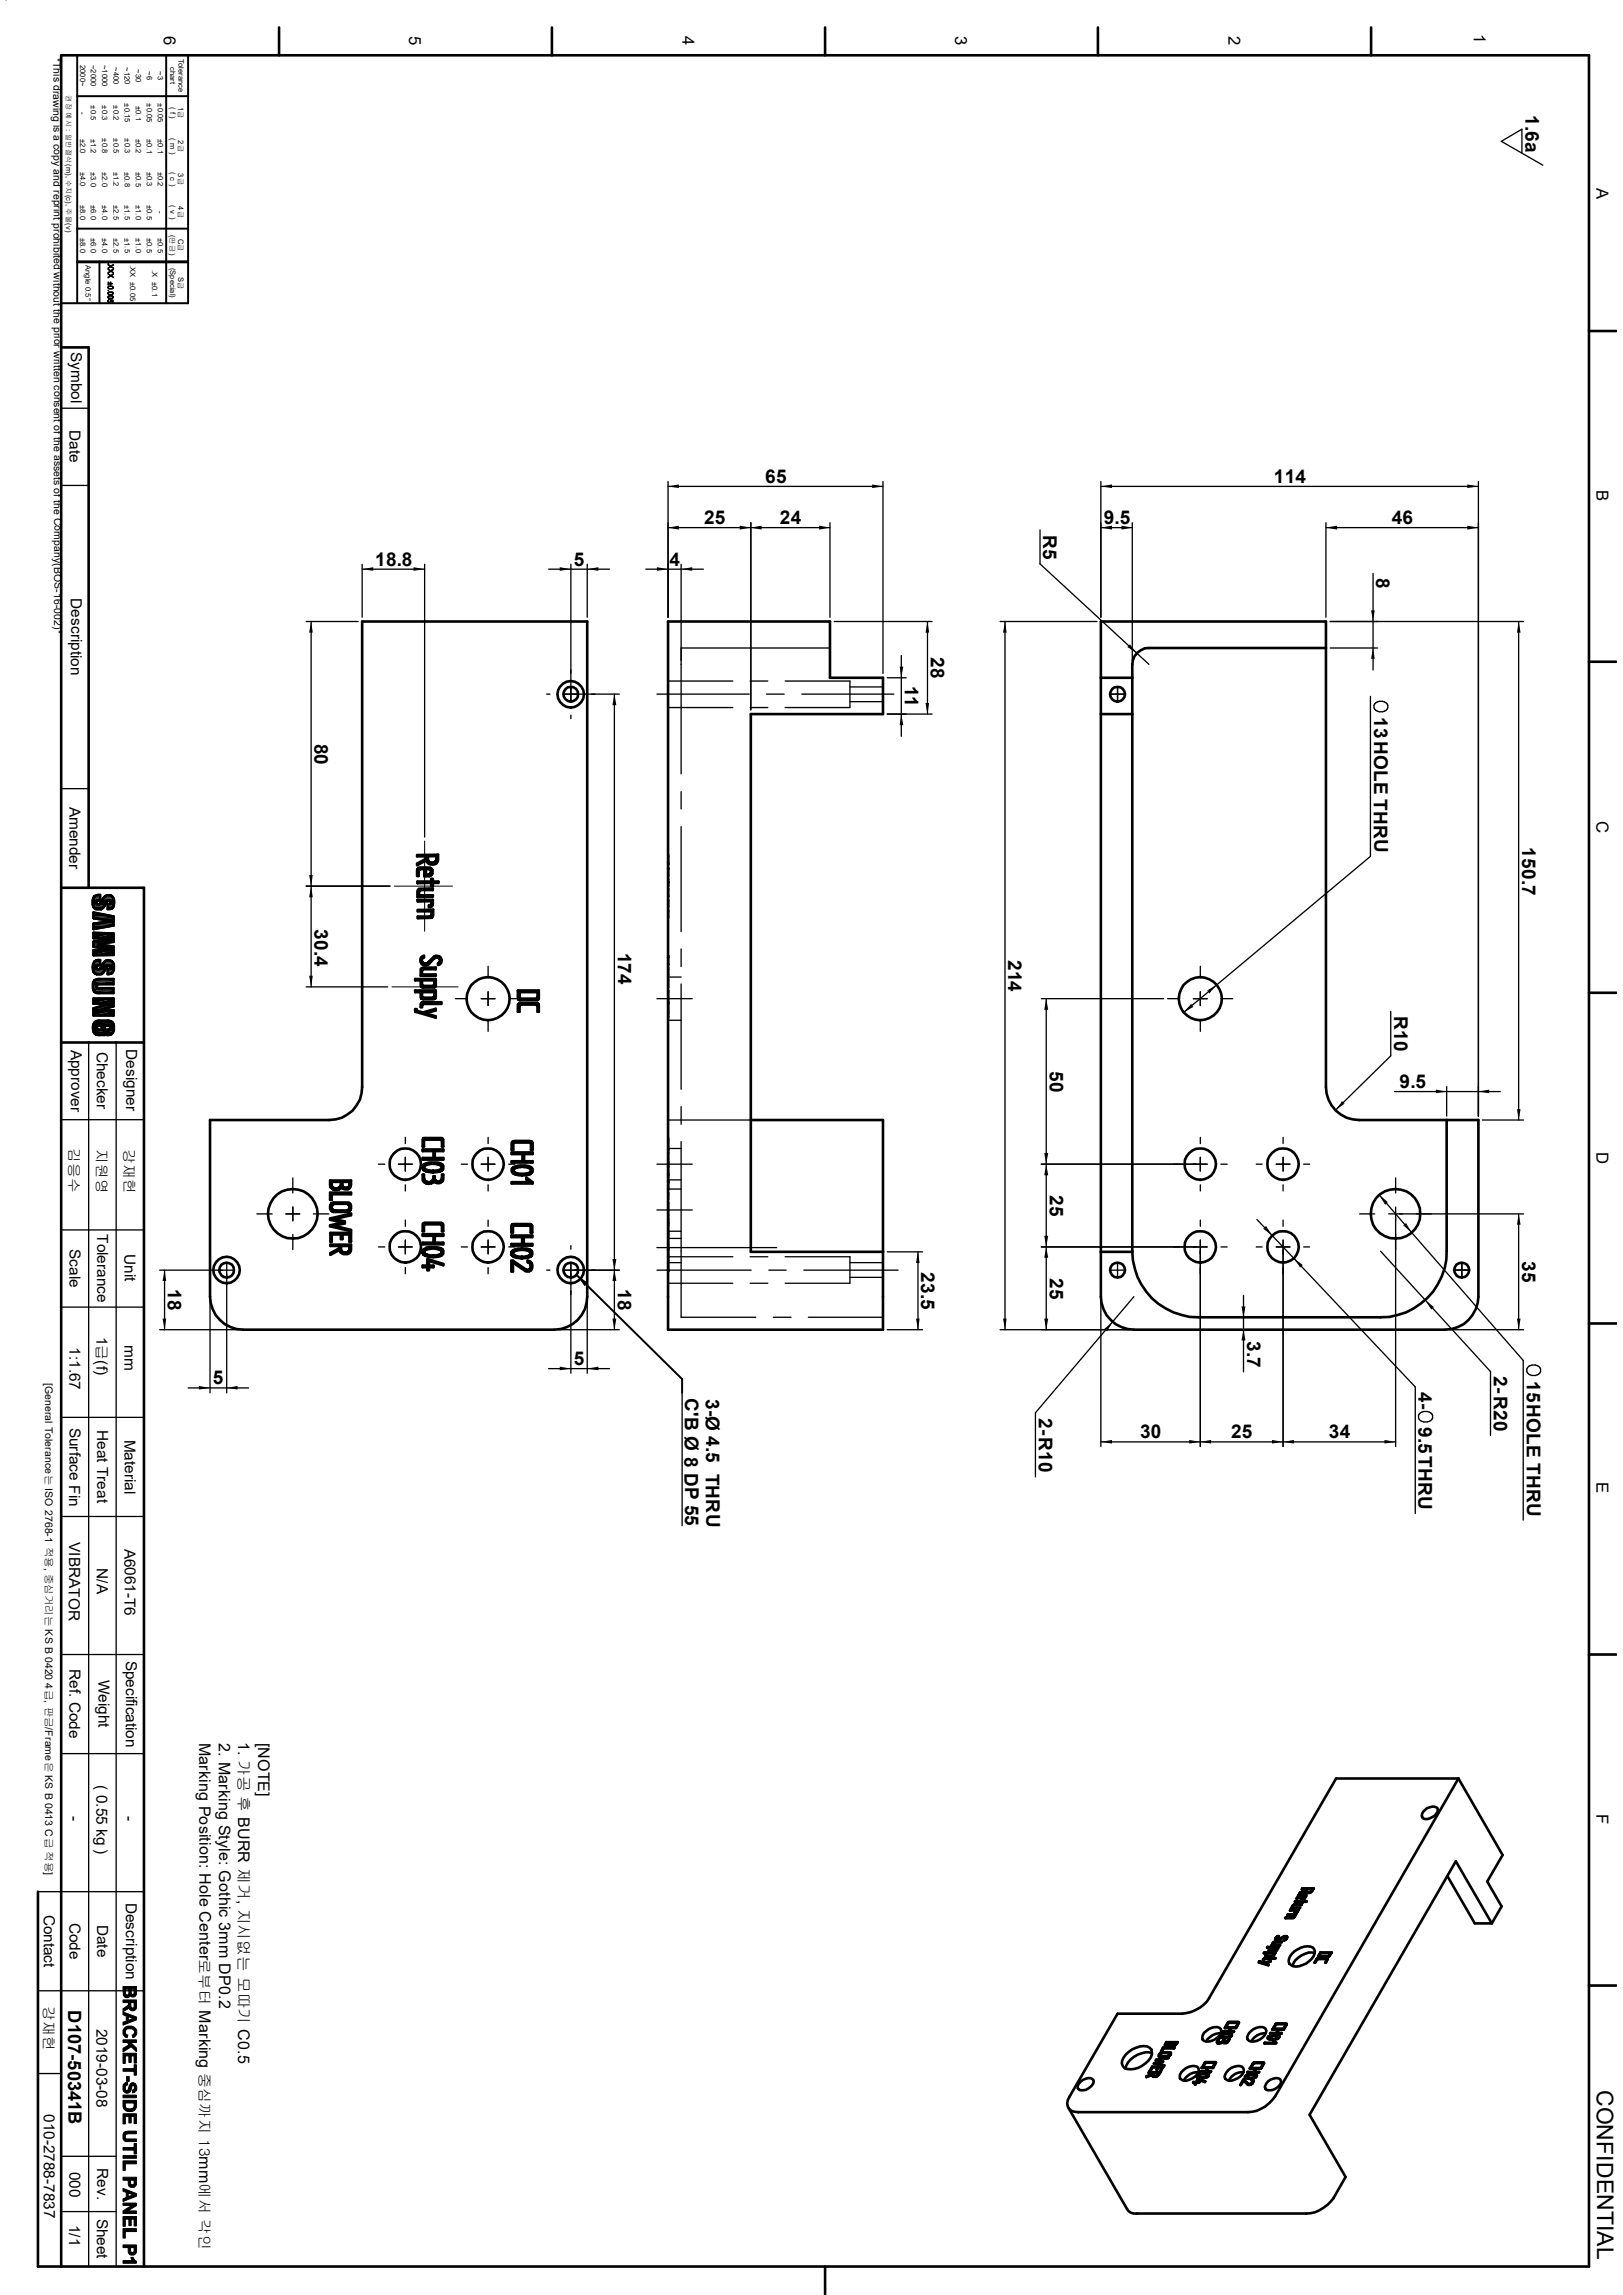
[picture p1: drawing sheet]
<svg xmlns="http://www.w3.org/2000/svg" width="210mm" height="297mm" viewBox="0 0 210 297" stroke-linecap="round" stroke-linejoin="round" font-family="sans-serif">
<defs><g id="words">
<text font-size="3" x="206.6" y="270.5" transform="rotate(90 206.6 270.5)">CONFIDENTIAL</text>
<g font-size="2.5">
<text x="197.4" y="14.9" transform="rotate(90 197.4 14.9)">1.6a</text>
<text x="99" y="62.5">65</text>
<text x="164.8" y="62.5">114</text>
<text x="91.1" y="67.9">25</text>
<text x="100.9" y="67.9">24</text>
<text x="135" y="69.2" transform="rotate(90 135 69.2)">R5</text>
<text x="142.8" y="67.9">9.5</text>
<text x="180.1" y="67.9">46</text>
<text x="48.6" y="73.2">18.8</text>
<text x="74.3" y="73.2">5</text>
<text x="86.6" y="73.2">4</text>
<text x="178.1" y="74.8" transform="rotate(90 178.1 74.8)">8</text>
<text x="117.1" y="88.7" transform="rotate(90 117.1 88.7)">11</text>
<text x="120.4" y="85.1" transform="rotate(90 120.4 85.1)">28</text>
<text x="177.8" y="92.8" transform="rotate(90 177.8 92.8)">13HOLE THRU</text>
<text x="40.7" y="96.2" transform="rotate(90 40.7 96.2)">80</text>
<text x="197" y="109.6" transform="rotate(90 197 109.6)">150.7</text>
<text x="40.7" y="120.3" transform="rotate(90 40.7 120.3)">30.4</text>
<text x="80" y="123.3" transform="rotate(90 80 123.3)">174</text>
<text x="130.5" y="124.2" transform="rotate(90 130.5 124.2)">214</text>
<text x="180.4" y="131.5" transform="rotate(90 180.4 131.5)">R10</text>
<text x="135.8" y="138.6" transform="rotate(90 135.8 138.6)">50</text>
<text x="181.1" y="140.8">9.5</text>
<text x="135.8" y="154.6" transform="rotate(90 135.8 154.6)">25</text>
<text x="21.7" y="166.9" transform="rotate(90 21.7 166.9)">18</text>
<text x="80" y="166.9" transform="rotate(90 80 166.9)">18</text>
<text x="119.2" y="164.7" transform="rotate(90 119.2 164.7)">23.5</text>
<text x="135.8" y="165.4" transform="rotate(90 135.8 165.4)">25</text>
<text x="197" y="163.2" transform="rotate(90 197 163.2)">35</text>
<text x="161.4" y="173.5" transform="rotate(90 161.4 173.5)">3.7</text>
<text x="27.6" y="179.2">5</text>
<text x="74.3" y="176.7">5</text>
<text x="193.3" y="178.1" transform="rotate(90 193.3 178.1)">2-R20</text>
<text x="197.6" y="178.7" transform="rotate(90 197.6 178.7)">15HOLE THRU</text>
<text x="88.6" y="181" transform="rotate(90 88.6 181)">C'B Ø 8 DP 55</text>
<text x="91.4" y="181" transform="rotate(90 91.4 181)">3-Ø 4.5 THRU</text>
<text x="134.4" y="183.5" transform="rotate(90 134.4 183.5)">2-R10</text>
<text x="183.6" y="184.7" transform="rotate(90 183.6 184.7)">9.5THRU</text>
<text x="183.6" y="180.1" transform="rotate(90 183.6 180.1)">4-</text>
<text x="147.5" y="186.1">30</text>
<text x="159.3" y="186.1">25</text>
<text x="172" y="186.1">34</text>
</g>
<text font-size="2.4" x="8.8" y="260.2" transform="rotate(90 8.8 260.2)">D107-50341B</text>
<g font-size="2.2">
<text x="21.2" y="4.6" transform="rotate(90 21.2 4.6)">6</text>
<text x="53" y="4.6" transform="rotate(90 53 4.6)">5</text>
<text x="88.3" y="4.7" transform="rotate(90 88.3 4.7)">4</text>
<text x="123.6" y="4.6" transform="rotate(90 123.6 4.6)">3</text>
<text x="159" y="4.6" transform="rotate(90 159 4.6)">2</text>
<text x="190.7" y="4.4" transform="rotate(90 190.7 4.4)">1</text>
<text x="206.6" y="24.3" transform="rotate(90 206.6 24.3)">A</text>
<text x="206.6" y="63.4" transform="rotate(90 206.6 63.4)">B</text>
<text x="206.6" y="106.3" transform="rotate(90 206.6 106.3)">C</text>
<text x="206.6" y="149.1" transform="rotate(90 206.6 149.1)">D</text>
<text x="206.6" y="191.9" transform="rotate(90 206.6 191.9)">E</text>
<text x="206.6" y="234.7" transform="rotate(90 206.6 234.7)">F</text>
</g>
<g font-size="2.1">
<text x="25.8" y="225.5" transform="rotate(90 25.8 225.5)">Marking Position: Hole Center로부터 Marking 중심까지 13mm에서 각인</text>
<text x="28.3" y="225.6" transform="rotate(90 28.3 225.6)">2. Marking Style: Gothic 3mm DP0.2</text>
<text x="30.8" y="225.4" transform="rotate(90 30.8 225.4)">1. 가공 후 BURR 제거, 지시없는 모따기 C0.5</text>
<text x="33.4" y="225.5" transform="rotate(90 33.4 225.5)">[NOTE]</text>
</g>
<g font-size="2">
<text x="9.2" y="45.6" transform="rotate(90 9.2 45.6)">Symbol</text>
<text x="9" y="55.7" transform="rotate(90 9 55.7)">Date</text>
<text x="9.2" y="77.4" transform="rotate(90 9.2 77.4)">Description</text>
<text x="9" y="104.4" transform="rotate(90 9 104.4)">Amender</text>
<text x="9.2" y="135.8" transform="rotate(90 9.2 135.8)">Approver</text>
<text x="12.5" y="136.1" transform="rotate(90 12.5 136.1)">Checker</text>
<text x="16.3" y="135.8" transform="rotate(90 16.3 135.8)">Designer</text>
<text x="9" y="161.7" transform="rotate(90 9 161.7)">Scale</text>
<text x="12.6" y="159.7" transform="rotate(90 12.6 159.7)">Tolerance</text>
<text x="16.1" y="162.3" transform="rotate(90 16.1 162.3)">Unit</text>
<text x="12.5" y="173" transform="rotate(90 12.5 173)">1급(f)</text>
<text x="9" y="174.4" transform="rotate(90 9 174.4)">1:1.67</text>
<text x="16.1" y="174.1" transform="rotate(90 16.1 174.1)">mm</text>
<text x="9" y="184.8" transform="rotate(90 9 184.8)">Surface Fin</text>
<text x="12.6" y="185.1" transform="rotate(90 12.6 185.1)">Heat Treat</text>
<text x="16.1" y="186.3" transform="rotate(90 16.1 186.3)">Material</text>
<text x="8.9" y="199.6" transform="rotate(90 8.9 199.6)">VIBRATOR</text>
<text x="12.5" y="202.9" transform="rotate(90 12.5 202.9)">N/A</text>
<text x="16.1" y="200.4" transform="rotate(90 16.1 200.4)">A6061-T6</text>
<text x="16.3" y="214.9" transform="rotate(90 16.3 214.9)">Specification</text>
<text x="9" y="216" transform="rotate(90 9 216)">Ref. Code</text>
<text x="12.7" y="217.4" transform="rotate(90 12.7 217.4)">Weight</text>
<text x="12.5" y="231.1" transform="rotate(90 12.5 231.1)">( 0.55 kg )</text>
<text x="9" y="235.1" transform="rotate(90 9 235.1)">-</text>
<text x="16.1" y="235.1" transform="rotate(90 16.1 235.1)">-</text>
<text x="5.7" y="247.8" transform="rotate(90 5.7 247.8)">Contact</text>
<text x="9" y="248.8" transform="rotate(90 9 248.8)">Code</text>
<text x="12.6" y="249.1" transform="rotate(90 12.6 249.1)">Date</text>
<text x="16.3" y="246.3" transform="rotate(90 16.3 246.3)">Description</text>
<text x="12.5" y="262.6" transform="rotate(90 12.5 262.6)">2019-03-08</text>
<text x="5.7" y="273.6" transform="rotate(90 5.7 273.6)">010-2788-7837</text>
<text x="9" y="281" transform="rotate(90 9 281)">000</text>
<text x="12.6" y="280.6" transform="rotate(90 12.6 280.6)">Rev.</text>
<text x="8.9" y="287.9" transform="rotate(90 8.9 287.9)">1/1</text>
<text x="12.5" y="287.1" transform="rotate(90 12.5 287.1)">Sheet</text>
</g>
<g font-size="1.9">
<text x="8.9" y="148.6" transform="rotate(90 8.9 148.6)">김응수</text>
<text x="12.5" y="148.7" transform="rotate(90 12.5 148.7)">지원영</text>
<text x="16" y="148.7" transform="rotate(90 16 148.7)">강재헌</text>
<text x="5.6" y="259.6" transform="rotate(90 5.6 259.6)">강재헌</text>
</g>
<g font-size="1.4">
<text x="6.9" y="7.5" transform="rotate(90 6.9 7.5)">*This drawing is a copy and reprint prohibited without the prior written consent of the assets of the Company(BOS-16-002)*</text>
<text x="5.8" y="178.9" transform="rotate(90 5.8 178.9)">[General Tolerance는 ISO 2768-1 적용, 중심거리는 KS B 0420</text>
<text x="5.8" y="217.9" transform="rotate(90 5.8 217.9)">4급, 판금/Frame은 KS B 0413 C급 적용]</text>
</g>
<g font-size="1">
<text x="10.4" y="8.4" transform="rotate(90 10.4 8.4)">2000~</text>
<text x="11.8" y="8.4" transform="rotate(90 11.8 8.4)">~2000</text>
<text x="13.2" y="8.4" transform="rotate(90 13.2 8.4)">~1000</text>
<text x="14.7" y="8.7" transform="rotate(90 14.7 8.7)">~400</text>
<text x="16.1" y="8.7" transform="rotate(90 16.1 8.7)">~120</text>
<text x="17.6" y="8.9" transform="rotate(90 17.6 8.9)">~30</text>
<text x="19" y="9.2" transform="rotate(90 19 9.2)">~6</text>
<text x="20.4" y="9.2" transform="rotate(90 20.4 9.2)">~3</text>
<text x="22" y="8.7" transform="rotate(90 22 8.7)">chart</text>
<text x="23.1" y="7.6" transform="rotate(90 23.1 7.6)">Tolerance</text>
<text x="10.4" y="14.4" transform="rotate(90 10.4 14.4)">-</text>
<text x="10.4" y="17.9" transform="rotate(90 10.4 17.9)">±2.0</text>
<text x="11.8" y="13.6" transform="rotate(90 11.8 13.6)">±0.5</text>
<text x="11.8" y="17.9" transform="rotate(90 11.8 17.9)">±1.2</text>
<text x="13.2" y="13.6" transform="rotate(90 13.2 13.6)">±0.3</text>
<text x="13.2" y="17.9" transform="rotate(90 13.2 17.9)">±0.8</text>
<text x="14.7" y="13.6" transform="rotate(90 14.7 13.6)">±0.2</text>
<text x="14.7" y="17.9" transform="rotate(90 14.7 17.9)">±0.5</text>
<text x="16.1" y="13.4" transform="rotate(90 16.1 13.4)">±0.15</text>
<text x="16.2" y="17.9" transform="rotate(90 16.2 17.9)">±0.3</text>
<text x="17.6" y="13.7" transform="rotate(90 17.6 13.7)">±0.1</text>
<text x="17.6" y="17.9" transform="rotate(90 17.6 17.9)">±0.2</text>
<text x="19" y="13.4" transform="rotate(90 19 13.4)">±0.05</text>
<text x="19" y="18" transform="rotate(90 19 18)">±0.1</text>
<text x="20.4" y="13.4" transform="rotate(90 20.4 13.4)">±0.05</text>
<text x="20.4" y="18" transform="rotate(90 20.4 18)">±0.1</text>
<text x="22" y="13.8" transform="rotate(90 22 13.8)">( f )</text>
<text x="22" y="17.9" transform="rotate(90 22 17.9)">( m )</text>
<text x="23.1" y="13.8" transform="rotate(90 23.1 13.8)">1급</text>
<text x="10.4" y="22.2" transform="rotate(90 10.4 22.2)">±4.0</text>
<text x="11.8" y="22.2" transform="rotate(90 11.8 22.2)">±3.0</text>
<text x="13.2" y="22.2" transform="rotate(90 13.2 22.2)">±2.0</text>
<text x="14.7" y="22.2" transform="rotate(90 14.7 22.2)">±1.2</text>
<text x="16.1" y="22.2" transform="rotate(90 16.1 22.2)">±0.8</text>
<text x="17.6" y="22.2" transform="rotate(90 17.6 22.2)">±0.5</text>
<text x="19" y="22.2" transform="rotate(90 19 22.2)">±0.3</text>
<text x="20.4" y="22.2" transform="rotate(90 20.4 22.2)">±0.2</text>
<text x="22" y="22.3" transform="rotate(90 22 22.3)">( c )</text>
<text x="23.1" y="18.2" transform="rotate(90 23.1 18.2)">2급</text>
<text x="23.1" y="22.4" transform="rotate(90 23.1 22.4)">3급</text>
<text x="10.4" y="26.5" transform="rotate(90 10.4 26.5)">±8.0</text>
<text x="11.8" y="26.5" transform="rotate(90 11.8 26.5)">±6.0</text>
<text x="13.2" y="26.5" transform="rotate(90 13.2 26.5)">±4.0</text>
<text x="14.7" y="26.5" transform="rotate(90 14.7 26.5)">±2.5</text>
<text x="16.1" y="26.5" transform="rotate(90 16.1 26.5)">±1.5</text>
<text x="17.6" y="26.5" transform="rotate(90 17.6 26.5)">±1.0</text>
<text x="19" y="26.5" transform="rotate(90 19 26.5)">±0.5</text>
<text x="20.4" y="27.3" transform="rotate(90 20.4 27.3)">-</text>
<text x="22" y="26.6" transform="rotate(90 22 26.6)">( v )</text>
<text x="23.1" y="26.7" transform="rotate(90 23.1 26.7)">4급</text>
<text x="10.4" y="30.8" transform="rotate(90 10.4 30.8)">±8.0</text>
<text x="11.1" y="34.3" transform="rotate(90 11.1 34.3)">Angle 0.5°</text>
<text x="11.8" y="30.8" transform="rotate(90 11.8 30.8)">±6.0</text>
<text x="13.2" y="30.8" transform="rotate(90 13.2 30.8)">±4.0</text>
<text x="14.7" y="30.8" transform="rotate(90 14.7 30.8)">±2.5</text>
<text x="16.1" y="30.8" transform="rotate(90 16.1 30.8)">±1.5</text>
<text x="16.8" y="34.2" transform="rotate(90 16.8 34.2)">.XX ±0.05</text>
<text x="17.6" y="30.8" transform="rotate(90 17.6 30.8)">±1.0</text>
<text x="19" y="30.8" transform="rotate(90 19 30.8)">±0.5</text>
<text x="19.7" y="34.9" transform="rotate(90 19.7 34.9)">.X ±0.1</text>
<text x="20.4" y="30.8" transform="rotate(90 20.4 30.8)">±0.5</text>
<text x="22" y="30.4" transform="rotate(90 22 30.4)">(판금)</text>
<text x="22" y="34.6" transform="rotate(90 22 34.6)">(Special)</text>
<text x="23.1" y="30.9" transform="rotate(90 23.1 30.9)">C급</text>
<text x="23.1" y="35.8" transform="rotate(90 23.1 35.8)">S급</text>
</g>
<text font-size=".9" x="8.6" y="12.3" transform="rotate(90 8.6 12.3)">권장 예시 : 일반절삭(m), 수지(c), 주물(v)</text>
</g></defs>
<g fill="none" stroke="#000" stroke-width=".17">
<path d="M196.9 19.8v-3.1l-2.6 1.6 5.3 3.1M7.9 52.8h3.6M7.9 62.8h3.6M46.9 73.7h8M46.9 73v6.9M54.9 73v35.3M71 73.7h7.9M73.9 73v17.7M76 73v6.9M83.6 73.7h7.4M86.4 62.3v17.6M86.4 68.3h21"/>
<path d="M86.4 62.9h27.9M88.1 73v27.2M97.2 67.6v24.3M107.4 67.6v12.3M114.3 62.3v24.9M134.6 68.6v4.4l14.1 13M142.5 68.3h4M142.5 62.3v17.6M142.5 62.9h48.8M146.5 67.6v17.9M171.6 68.3h19.7M171.6 67.6v12.3"/>
<path d="M177.7 74.2v12.5M191.3 62.3v82.1M39.6 80.4h6.8M40.3 80.4v47.3M70.7 89.8h.5M73 89.8h7.1M73.9 92.5v.5M79.5 89.8v82.3M85 89.8h11.9M86.4 88.1h8.4M86.4 91.6h8.4M88.1 83.9h19.3"/>
<path d="M97.1 88.1h2.3M97.1 91.6h2.3M99.2 89.8h2.3M101.6 88.1h8.4v3.5h-8.4M103.8 89.8h11.9M107.9 80.4h12.7M110 90.8h4.3M110 88.9h4.3M114.8 92.4h5.8M114.8 87.7h2.5M116.6 84.8v10.5M120 80.4v12"/>
<path d="M129.4 80.4h12.5M130 80.4v91.7M143.7 89.8h1.8M144.6 88.9v1.8M172.1 83.9h6.2M172.1 80.4h25M177.3 90.1v20.7l-24.1 20.2M177.9 91.1a1.03 1.03 0 0 1 1.7 .2 .92 .92 0 0 1-.6 .8 .92 .92 0 0 1-.9-.2 .6 .6 0 0 1-.2-.8zM196.5 80.4v64.5M7.9 102.1h3.6M39.6 114.7h10.9M86.4 117.8h.1"/>
<path d="M86.4 117.7h.1v1.1h-.1M86.4 118.6h.1M86.4 118.5h.1M86.4 117.9h.1M86.4 110.6h.1v1.4h-.1M86.4 112.3h.1v1.1h-.1M86.4 113.7h.1v.9M86.4 115h.1v1.1h-.1M86.4 116.5h.1v.9h-.1M86.4 117.2h.1M86.4 116.6h.1M86.4 116.7h.1"/>
<path d="M86.4 115.9h.1M86.4 116h.1M86.4 115.2h.1M86.4 114.3h.2M86.4 114.6h.2M86.4 114.3h.1M86.4 114.1h.1M86.4 113.4h.1M86.4 112.5h.1M86.4 113.2h.1M86.4 111.3h.1M86.4 111.8h.1"/>
<path d="M86.4 111.1h.1M86.4 110.8h.1M86.4 110.7h.1M86.4 112.4h.1M86.4 111.9h.1M86.4 111.7h.1M88.1 102.4v2.3M88.1 107v13.6M11.5 134.9v158.4M12.2 132.3h2.4M15 134.9v158.4M39.6 127.7h10.6"/>
<path d="M58.9 129.2h1.6M62.3 129.2h1.8M63.2 125.1v1.5M63.2 128.4v1.7M63.2 131.9v1.6M65.8 129.2h1.6M85 129.2h4.6M86.4 125.2h.1v1.1h-.1M86.4 126.7h.1v1.1h-.1M86.4 128.2h.1v1.3h-.1M86.4 131.1h.1M86.4 131.5h.1"/>
<path d="M86.4 130.6h.1M86.4 131h.1M86.4 130.8h.1M86.4 129.7h.2M86.4 129.9h.1M86.4 130.3h.1M86.4 129.3h.1M86.4 128.4h.1M86.4 129.1h.1M86.4 126.9h.1M86.4 127.6h.1M86.4 126.1h.1"/>
<path d="M86.4 125.4h.1M86.4 124.9h.1M86.4 124.7h.1M86.4 123.7h.1M86.4 123.7h.2M86.4 123.9h.1M86.4 124.8h.1M86.4 130.9h.1M86.4 129.2h.1M86.4 130h.1M86.4 129.8h.1M86.4 132h1.7"/>
<path d="M86.4 126.4h1.7M86.5 123.7v1.2h-.1M86.5 129.7v2h-.1M88.1 122.8v2.3M88.1 127.3v13.7M134.7 129.2h15.9M135.4 129.2v42.9M151.1 129.2h1.6M154.4 129.2h1.8M155.3 125.1v1.5M155.3 128.4v1.7M155.3 131.9v1.6"/>
<path d="M158 129.2h1.5M180 130.9v5.8l-7.2 7M7.9 159.2h10.7M7.9 144.9h10.7M33.2 157.1h2M37 157.1h1.8M37.9 152.4v2M37.9 156.2v1.8M37.9 159.8v1.9M40.6 157.1h1.9M49 150.7h.8M51.6 150.7h1.7"/>
<path d="M52.5 147.2v.8M52.5 149.8v1.8M52.5 153.3v.8M52.5 157.9v.8M55.1 150.7h.8M59.7 150.7h.8M62.3 150.7h1.8M63.2 147.2v.8M63.2 149.8v1.8M63.2 153.3v.8M63.2 157.9v.8M65.8 150.7h.8"/>
<path d="M85 150.7h4.6M85 156.6h4.6M86.4 147.3h.1v3.5M86.4 150.8h.1v2.4h-.1M86.4 153.2h.1v.7h-.1M86.4 154.3h.1v1h-.1M86.4 155.6h.1v1.2h-.1M86.4 157.1h.1v1.3M86.4 158.4h.1v1.1h-.1M86.4 159.6h.1v1.8M86.4 153h.1M86.4 152.7h.1"/>
<path d="M86.4 152.4h.1M86.4 150.3h.1M86.4 150.5h.1M86.4 149.1h.1M86.4 149.4h.1M86.4 148.8h.1M86.4 159.9h.1M86.4 152h.1M86.4 152.8h.1M86.4 152.2h.1M86.4 149.9h.1M86.4 150.1h.1"/>
<path d="M86.4 149h.1M86.4 148.4h.1M86.4 159.7h.1M86.4 159.3h1.7M86.4 159.8h.1M86.4 158.6h.1M86.4 159.2h.1M86.4 158.7h.1M86.4 158.2h.1M86.4 157.9h.1M86.4 157.7h.1M86.4 157.3h.1"/>
<path d="M86.4 157.8h.1M86.4 158.1h.1M86.4 158.3h.1M86.4 154.6h.1M86.4 153.7h.1M86.4 153.8h.1M86.4 144.9h10.8M86.4 151.9h.1M86.4 151h.1M86.4 152.1h.1M86.4 147.9h.1M86.4 147.7h.1"/>
<path d="M86.4 153.1h.1M86.4 152.9h.1M86.4 151.5h.1M86.4 150.6h.1M86.4 151.7h.1M86.4 147.5h.1M86.4 158.5h.1M86.4 155.8h.1M86.4 156.7h.1M86.4 153.9h1.7M86.4 152.7h1.7M86.4 148.6h1.7"/>
<path d="M86.5 154h-.1M88.1 143.2v2.3M88.1 147.7v22.8h9.7M134.7 150.7h21.5M155.3 147.2v.8M155.3 149.8v1.8M155.3 153.3v.8M155.3 157.9v.8M158 150.7h.8M162.6 150.7h.7M162.6 157.8l20.5 21.7v16.4M165.1 150.7h1.8"/>
<path d="M166 147.2v.8M166 149.8v1.8M166 153.3v.8M166 157.9v.8M168.7 150.7h.8M175.9 157.1h2M178.5 154.6l18.6 21.5v20.6M179.7 157.1h17.4M180.5 141.3h13.6M180.6 152.4v2M180.6 156.2v31M187.2 140.6v3.8"/>
<path d="M191.8 144.9h5.3M196.5 157.1v15M7.9 169.2h10.7M20.7 164.4h9.5M20.7 172.1h10.2M21.3 164.4v7.7M24.3 179.6h7.9M27.2 168.3v12M29.3 163.5v16.8M49 161.4h.8M51.6 161.4h1.7M52.5 160.5v1.8"/>
<path d="M52.5 164v.8M55.1 161.4h.8M59.7 161.4h.8M62.3 161.4h1.8M63.2 160.5v1.8M63.2 164v.8M65.8 161.4h.8M70.7 164.4h.5M71 177.1h7.9M72.3 172.1h7.8M73 164.4h7.1M73.9 161.2v.5"/>
<path d="M73.9 163.5v14.2M76 168.3v9.4M85 164.4h12.2M85 161.5h15.5M86.4 161.4h.1v1.5h-.1M86.4 163h.1v1.5M86.4 163.4h1.7M86.4 164.5h.2M86.4 163.2h.1M86.4 164.3h.1M86.4 163.4h.1M86.4 164.5h.1"/>
<path d="M86.4 161h.1M86.4 161.2h.1M86.4 160.1h.1M86.4 163.6h.1M86.4 163.7h.1M86.4 163.8h.1M86.4 164h.1M86.4 160.8h.1M86.4 161.1h.1M86.4 161.8h.1M86.4 162.4h.1M86.4 162.2h.1"/>
<path d="M86.4 161.5h.1M86.4 162.1h.1M86.4 160.7h.1M86.4 160.4h.1M86.4 162.6h8.4M86.4 162.5h.1M86.4 161.6h.1M86.4 162.7h.1M86.4 162.3h.1M86.4 166.1h8.4M86.4 160.3h1.7M97.1 162.6h2.3"/>
<path d="M97.1 166.1h2.3M99.5 164.4h2.2M100.1 170.5h2.3M101.6 162.6h8.4v3.5h-8.4M104 164.4h12.2M104.6 170.5h9.7M110 163.4h4.3M110 165.3h4.3M114.8 172.1h4.6M114.8 162h4.6M118.8 162v10.1M129.4 172.1h16.8"/>
<path d="M134.7 161.4h21.5M142.5 162.6v24.6M143.7 164.4h1.8M144.6 163.5v1.8M146.7 167.8l-12.7 15v8.3M155.3 160.5v26.7M158 161.4h.8M160.9 167.6v9.9M162.6 161.4h.7M165.1 161.4h1.8M166 160.5v26.7M168.7 161.4h.8"/>
<path d="M178.6 161.9l14.3 15.6v8.3M187.5 172.1h9.6M188.3 164.4h1.7M189.1 163.5v1.8M197.7 177a1.03 1.03 0 0 1 1.6 .2 .92 .92 0 0 1-.5 .8 .92 .92 0 0 1-1-.2 .6 .6 0 0 1-.1-.8zM7.9 196.3h10.7M7.9 183.4h10.7M88.3 180.3v17.1M142.5 186.6h38.1M183.8 182.8a1.08 1.08 0 0 1 1.6 .4 .88 .88 0 0 1-.5 .8 .88 .88 0 0 1-.9-.1 .61 .61 0 0 1-.5-.5 .61 .61 0 0 1 .3-.6zM7.9 214.1h10.7M7.9 226.9h10.7"/>
<path d="M4.9 257.6h13.7M4.9 244.8h13.7M4.9 268.4h3M7.9 279.1h7.1M7.9 286.2h7.1"/>
</g>
<g fill="#000">
<path d="M46.9 73.7l1.4-.3v.3zM46.9 73.7h1.4v.2zM53.5 73.4l1.4 .3h-1.4zM53.5 73.7h1.4l-1.4 .2zM72.4 73.4l1.5 .3h-1.5zM72.4 73.7h1.5l-1.5 .2zM76 73.7l1.4-.3v.3zM76 73.7h1.4v.2zM85 73.4l1.4 .3h-1.4zM85 73.7h1.4l-1.4 .2zM86.4 68.3l1.4-.3v.3zM86.4 68.3h1.4v.2z"/>
<path d="M86.4 62.9l1.4-.2v.2zM86.4 62.9h1.4v.3zM88.1 73.7l1.5-.3v.3zM88.1 73.7h1.5v.2zM95.7 68l1.5 .3h-1.5zM95.7 68.3h1.5l-1.5 .2zM97.2 68.3l1.4-.3v.3zM97.2 68.3h1.4v.2zM106 68l1.4 .3h-1.4zM106 68.3h1.4l-1.4 .2zM112.9 62.7l1.4 .2h-1.4zM112.9 62.9h1.4l-1.4 .3z"/>
<path d="M142.5 62.9l1.4-.2v.2zM142.5 62.9h1.4v.3zM142.5 68.3l1.4-.3v.3zM142.5 68.3h1.4v.2zM145.1 68l1.4 .3h-1.4zM145.1 68.3h1.4l-1.4 .2zM171.6 68.3l1.4-.3v.3zM171.6 68.3h1.4v.2zM177.4 79h.5l-.2 1.4zM189.9 62.7l1.4 .2h-1.4zM189.9 62.9h1.4l-1.4 .3zM189.9 68l1.4 .3h-1.4z"/>
<path d="M189.9 68.3h1.4l-1.4 .2zM40.3 80.4l.2 1.5h-.5zM79.5 89.8l.3 1.5h-.6zM116.4 86.3h.5l-.3 1.4zM116.6 92.4l.3 1.5h-.5zM120 80.4l.2 1.5h-.4zM119.8 91h.4l-.2 1.4zM130 80.4l.3 1.5h-.5zM145.9 83.7l.3-.3 .3 .3zM145.9 83.7h.6l.6 .8zM177.7 83.9l.2 1.4h-.5zM196.5 80.4l.3 1.5h-.5z"/>
<path d="M40 113.2h.5l-.2 1.5zM40.3 114.7l.2 1.4h-.5zM40 126.3h.5l-.2 1.4zM135.4 129.2l.2 1.5h-.5zM154.1 129.9l.3 .4h-.6zM153.8 130.3h.6l-1.2 .7zM156.2 128.2l1.2-.7-.6 .7zM156.2 128.2h.6l-.3 .4zM135.1 159.9h.5l-.2 1.5zM135.4 150.7l.2 1.4h-.5zM135.1 149.2h.5l-.2 1.5zM163.4 159l.4-.3 .2 .3z"/>
<path d="M163.4 159h.6l.6 .9zM173.7 142.5l.3 .3h-.6zM173.4 142.8h.6l-1.2 .9zM178.5 154.6l1.1 1h-.6zM179 155.6h.6l-.4 .3zM181.6 158.6l.3-.3 .2 .3zM181.6 158.6h.5l.6 .9zM185.8 141l1.4 .3h-1.4zM185.8 141.3h1.4l-1.4 .2zM191.3 141.3l1.4-.3v.3zM191.3 141.3h1.4v.2zM196.3 143.6h.5l-.3 1.3z"/>
<path d="M196.5 157.1l.3 1.4h-.5zM21.3 164.4l.2 1.4h-.5zM21 170.6h.5l-.2 1.5zM25.7 179.4l1.5 .2h-1.5zM25.7 179.6h1.5l-1.5 .2zM29.3 179.6l1.4-.2v.2zM29.3 179.6h1.4v.2zM72.4 176.9l1.5 .2h-1.5zM72.4 177.1h1.5l-1.5 .2zM76 177.1l1.4-.2v.2zM76 177.1h1.4v.2zM74.6 165l1.5 1-.5 .5z"/>
<path d="M79.2 170.6h.6l-.3 1.5zM79.5 164.4l.3 1.4h-.6zM79.2 162.9h.6l-.3 1.5zM118.8 162l.2 1.4h-.5zM118.5 170.6h.5l-.2 1.5zM129.8 170.6h.5l-.3 1.5zM135.4 161.4l.2 1.4h-.5zM135.1 170.6h.5l-.2 1.5zM142.9 172l1.1-.9-.6 .9zM142.9 172h.5l-.1 .3zM160.7 169.1h.5l-.3 1.4zM160.9 172.1l.3 1.4h-.5z"/>
<path d="M167.4 162.9l1.2 .8h-.6zM168 163.7h.6l-.4 .3zM184.4 168.2l1.1 1h-.5zM185 169.2h.5l-.3 .3zM196.3 170.6h.5l-.3 1.5zM142.5 186.6l1.4-.2v.2zM142.5 186.6h1.4v.2zM153.9 186.4l1.4 .2h-1.4zM153.9 186.6h1.4l-1.4 .2zM155.3 186.6l1.4-.2v.2zM155.3 186.6h1.4v.2zM164.6 186.4l1.4 .2h-1.4z"/>
<path d="M164.6 186.6h1.4l-1.4 .2zM166 186.6l1.4-.2v.2zM166 186.6h1.4v.2zM179.2 186.4l1.4 .2h-1.4zM179.2 186.6h1.4l-1.4 .2z"/>
</g>
<path d="M10 12.4h14.3M10 7.1v32.1M21.5 7.1v32.1M24.3 7.1v32.1h-16.4M10 29.6h14.3M10 33.8h14.3M10 34h14.3M12.9 33.8v5.4M12.1 127.1h2.6M12.1 128.1h2.6M74.6 165l13.7 13.5v1.8" fill="none" stroke="#000" stroke-width=".25"/>
<g fill="none" stroke="#000" stroke-width=".34">
<path d="M36.1 3.6v3.6M71.4 3.6v3.6M106.8 3.6v3.6M142.1 3.6v3.6M177.4 3.6v3.6M7.9 45h3.6v69.9M205.6 42.8h3.6M46.9 80.4h29.1v87.4a4.3 4.3 0 0 1-4.3 4.3h-40.2a4.3 4.3 0 0 1-4.3-4.3v-22.9h15.4a4.2 4.2 0 0 0 4.3-4.2zM142.5 80.4h29.1v60.3a4.3 4.3 0 0 0 4.3 4.2h15.4v22.9a4.3 4.3 0 0 1-4.3 4.3h-40.3a4.3 4.3 0 0 1-4.2-4.3zM142.5 92.4h4M142.5 87.7h4M171.6 83.9h-22.9a2.17 2.17 0 0 0-2.2 2.1v76"/>
<path d="M205.6 85.6h3.6M7.9 114.9h10.7v178.4M12.1 118.1l2.6 .5v1.2l-2.6 .4v-.7l2.3-.3-2.3-.4zM12.1 119h2.6M12.1 119.4h2.6M12.1 116.1l.3-.2 .6-.1v.7h-.3a.28 .28 0 0 0-.2 .4 .28 .28 0 0 0 .3 .2 .28 .28 0 0 0 .2-.3l.4-.5a.7 .7 0 0 1 .8-.5 .7 .7 0 0 1 .5 .8v.6l-.2 .4h-.6v-.6h.2a.25 .25 0 0 0 .2-.3 .25 .25 0 0 0-.3-.2 .25 .25 0 0 0-.2 .3l-.4 .6a.81 .81 0 0 1-1 .3 .81 .81 0 0 1-.4-1zM54 110.7l2.7-.1-.1 .8a.78 .78 0 0 1-.7 .5 .78 .78 0 0 1-.7-.6l-1.2 .7v-.2l1.2-.7v-.3h-1.2zM54 116.5h2v.3a.46 .46 0 0 1-.3 .6h-.2v-.2h.2l.1-.1v-.5l-1.7 .1zM54 114.1h1.8v-.4h.2v.4h.7v.2h-.7v.3h-.2v-.3h-1.8zM54.1 117.8l1.9-.1v.6a.38 .38 0 0 1-.4 .5h-1.5v-.2h1.5l.2-.1v-.6h-1.7zM54.1 112.4l.2-.1h1.2a.58 .58 0 0 1 .5 .5 .58 .58 0 0 1-.5 .6h-.6v-.9h-.6l-.1 .1v.8h-.2v-.8zM54.1 115.1l.1-.1h1.8v.2h-1.6l-.2 .1v.6h1.8v.1l-2 .1v-.8z"/>
<path d="M55.1 112.5l.3-.1a.38 .38 0 0 1 .4 .4 .38 .38 0 0 1-.4 .4h-.3zM55.3 110.8h1.2a.64 .64 0 0 1-.2 .7 .64 .64 0 0 1-.7 .1l-.2-.2zM86.4 112.4h.1M86.4 111.7h.1M7.9 134.9h10.7M12.1 129.2h2.6v1l-2 .6h2v.6h-2.6v-.9l2.1-.6h-2.1zM12.2 126.9l.4-.2h2.1v.7h-2a.25 .25 0 0 0-.2 .2 .25 .25 0 0 0 .2 .3h2v.6h-2.3l-.3-.2-.1-.4v-.6zM12.2 124.4l.4-.2h.4v.7h-.3a.29 .29 0 0 0-.2 .3 .29 .29 0 0 0 .3 .3 .29 .29 0 0 0 .2-.3l.5-.6a.73 .73 0 0 1 .9-.2 .73 .73 0 0 1 .3 .9v.3a.61 .61 0 0 1-.6 .4l-.2 .1v-.7h.2a.25 .25 0 0 0 .2-.3 .25 .25 0 0 0-.3-.2 .25 .25 0 0 0-.2 .2l-.6 .9-.2 .1-.7-.1-.2-.3-.1-.5v-.4zM12.2 132.3l.5-.2h1.3a.87 .87 0 0 1 .7 1.2 .74 .74 0 0 1-.9 .6v-.6h.2a.26 .26 0 0 0 .3-.3 .26 .26 0 0 0-.3-.2h-1.2a.26 .26 0 0 0-.3 .2 .26 .26 0 0 0 .3 .3h.4v-.3h.3v.9h-.8l-.5-.2-.2-.6 .1-.5zM12.7 130.8h.1M14.4 121.4l-2.3 .5v.6l2.3 .4-2.3 .1v.6h2.6v-1.1l-2-.3 2-.3v-1.1l-2.6-.1v.7h2.3M53.7 128.2h2.7v.9l-.1 .1-.2 .1h-1.3a.35 .35 0 0 1-.4-.5v-.4h-.7z"/>
<path d="M53.7 126.7h2.7v.9l-.1 .2h-1.5a.38 .38 0 0 1-.4-.5v-.4h-.7zM53.7 130.6h.2l.1 .3 .7 .1 1.7-.4v.2l-1.3 .3 1.3 .4v.2l-2.6-.7zM54.5 123.9l.4-.2v.2a.47 .47 0 0 0-.2 .7 .47 .47 0 0 0 .8-.1l.5-.5a.61 .61 0 0 1 1-.1 .61 .61 0 0 1-.2 .9l-.1 .1v-.2a.43 .43 0 0 0 .1-.7 .43 .43 0 0 0-.7 .1l-.6 .7a.65 .65 0 0 1-.9-.1 .65 .65 0 0 1-.1-.8zM54.6 129.8l2.5-.1v.2h-2.4l-.1 .4h-.2v-.3zM54.6 125.3l.1-.1h1.7v.2h-1.7l-.1 .2v.5h1.8v.2h-2v-.9zM54.6 128.4h1.6v.6l-.1 .1h-1.4l-.1-.1zM54.6 126.9h1.6v.6l-.1 .1h-1.4h-.1zM67 128.2h2.7v.8a.37 .37 0 0 1-.3 .5l-2.3-.1-.1-.2zM67.1 130l.1-.2h2.2a.37 .37 0 0 1 .3 .5v.6h-.1v-.8l-.1-.1h-2.1l-.2 .1v.8h-.2zM67.2 128.4h2.4v.7l-.1 .1h-2.2zM86.4 129.7h.1M86.4 123.9h.1"/>
<path d="M205.6 128.5h3.6M42.7 154.3h2.7v.3h-2.5v.7h-.2zM42.7 157.7l2.7-.6v.2l-2.1 .5 1.3 .3v.2l-1.4 .3 2.2 .6v.1l-2.7-.6v-.1l1.5-.4-1.5-.3zM42.7 152.8h2.7v.7a.67 .67 0 0 1-.5 .4 .67 .67 0 0 1-.7-.2l-.5 .3h-.4l-.3-.1-.2-.3zM42.8 159.6h2.6v1.1h-.2v-.9h-.9v.6h-.2v-.6h-1.2v.9h-.1zM42.9 153h1.2v.5l-.3 .2a.56 .56 0 0 1-.9-.3zM42.9 155.7l.2-.1h1.8a.62 .62 0 0 1 .5 .5 .62 .62 0 0 1-.2 .6l-.2 .1h-1.8a.65 .65 0 0 1-.5-.4 .65 .65 0 0 1 .2-.7zM43 155.9l.2-.1h1.7a.45 .45 0 0 1 .4 .4 .45 .45 0 0 1-.4 .5h-1.6a.45 .45 0 0 1-.3-.8zM44.3 153h.9v.2a.47 .47 0 0 1-.4 .6 .47 .47 0 0 1-.5-.4zM54.7 148.8h2.7v.2h-1.1v.9h1.1v.2h-2.7v-.2h1.4v-.9h-1.4zM54.7 159.7h2.7v.2h-1.1v.9h1.1v.2h-2.7v-.2h1.4v-.9h-1.4zM54.7 152h.2v.6l.1 .3 .3 .1h.5a.46 .46 0 0 0 .3-.5v-.3h.2v.3a.48 .48 0 0 0 .5 .4 .48 .48 0 0 0 .4-.6v-.3h.2v.4a.65 .65 0 0 1-.5 .7 .65 .65 0 0 1-.7-.3l-.2 .2-.2 .2h-.4l-.3-.1a.72 .72 0 0 1-.4-.7z"/>
<path d="M54.7 150.8l.8-.3h1.1l.4 .1a.55 .55 0 0 1 .4 .6 .55 .55 0 0 1-.6 .4l-.5 .1h-.8l-.4-.1-.3-.2a.38 .38 0 0 1-.1-.6zM54.7 158.3l.2-.1h2.2l.3 .3v.8h-.2v-.7l-.1-.1h-2.2v.8h-.2zM54.8 147.3h2.2a.32 .32 0 0 1 .4 .4v.7h-.2v-.8l-.1-.1h-2.2v.9h-.2v-1zM54.9 150.9l.3-.2 .5-.1h.7l.5 .1a.34 .34 0 0 1 .3 .4 .34 .34 0 0 1-.4 .3l-.3 .1-1.2-.1a.39 .39 0 0 1-.4-.5zM66.2 159.9h2.7v.2h-1.1v.9h1.1v.2h-2.7v-.2h1.4v-.9h-1.4zM66.2 158.5l.2-.1h2.1a.37 .37 0 0 1 .4 .4v.7h-.2l-.1-.9h-2.2v.9h-.2zM66.2 149.1h2.7v.3h-1.1v.9h1.1v.2h-2.7v-.2h1.4v-.9h-1.4zM66.2 153h2.4l-.5-.3v-.3l.8 .6v.2h-2.7zM66.3 151.2l.3-.2 .6-.2h.8l.6 .2a.53 .53 0 0 1 .3 .6 .53 .53 0 0 1-.6 .4l-1.2 .1-.5-.2a.51 .51 0 0 1-.3-.7zM66.3 147.7h.2h2.1a.37 .37 0 0 1 .3 .4v.7h-.2v-.8l-.1-.1h-2.1l-.1 .1v.8h-.2v-.9zM66.4 151.3l.3-.2 .4-.1h.6l.6 .1a.52 .52 0 0 1 .4 .4v.1a1.25 1.25 0 0 1-1.1 .3l-.8-.1a.44 .44 0 0 1-.4-.5zM86.4 151.9h.1"/>
<path d="M86.4 151h.1M86.4 152.9h.1M86.4 150.6h.1M97.2 144.9h17.1v27.2h-27.9v-91.7h21v7.3h6.9v4.7h-17.1v69.6h17.1M187.2 144.9v17a8.5 8.5 0 0 1-8.6 8.6h-23.5a8.5 8.5 0 0 1-8.6-8.5M42.8 161.1h2.6v.8a.78 .78 0 0 1-.8 .4 .78 .78 0 0 1-.7-.5l-1.1 .6v-.2l1.1-.7v-.3h-1.1zM44.1 161.2h1.1a.62 .62 0 0 1-.2 .8 .62 .62 0 0 1-.8 0l-.1-.2zM54.7 161.8l.9-.4h1l.3 .1a.54 .54 0 0 1 .5 .7 .54 .54 0 0 1-.7 .4l-1 .1-.7-.2a.49 .49 0 0 1-.3-.7zM54.9 161.9l.1-.1 .8-.2 .8 .1a.44 .44 0 0 1 .6 .5l-.3 .2-.4 .1h-.9l-.4-.2a.3 .3 0 0 1-.3-.1 .3 .3 0 0 1 0-.3zM55.3 163l2.1 .6v.1l-1.9-.5v.6h.6v.2h-.6v.4h-.2v-.4h-.6v-.2h.6zM66.2 163.2h.2l1.7 1.1a.49 .49 0 0 0 .6-.3 .49 .49 0 0 0-.3-.6h-.1v-.2h.1a.69 .69 0 0 1 .5 .8 .69 .69 0 0 1-.8 .5l-1.7-1.1v1.1h-.2zM66.3 161.9l.7-.3 .6-.1 .9 .2a.56 .56 0 0 1 .4 .6 .56 .56 0 0 1-.7 .5l-.8 .1-.6-.1-.4-.2a.42 .42 0 0 1-.1-.7z"/>
<path d="M66.4 162l.8-.2h1.1a.37 .37 0 0 1 .3 .2 .37 .37 0 0 1 0 .4l-.7 .2h-1.1a.4 .4 0 0 1-.4-.6zM86.4 164.3h.1M86.4 162.6h.1M86.4 161.8h.1M142.5 162h4M205.6 171.3h3.6M205.6 214.1h3.6M172.9 230.2h15.8l-23.7 41.2a4.4 4.4 0 0 1-3.5 1.9h-22a1.21 1.21 0 0 1-1.3-.5 1.21 1.21 0 0 1 .2-1.4l6.2-10.8h8.4a4.6 4.6 0 0 0 3.5-2zM184.2 234.5a1.43 1.43 0 0 1 1.8-.5 1.25 1.25 0 0 1-1 1.3 .67 .67 0 0 1-1-.3zM188.7 230.2l5.7 9.9-2 3.4 1.9 3.2-1.3 2.2M4.9 244.8v48.5h200.7v-286.1h-197.7v286.1M162.9 253.8v.2l1.2 .3h.1l-.7-.2"/>
<path d="M162.9 253.8l.5 .2M162.9 253.8l.1 .1M163 253.9l-.1 .1M163 253.9h.1M163 254l.4 .1M163 253.9l.1 .1M163.4 254v.1M163.5 253.5l.1-.1h1.5l-.1 .1h-1.3l-.3 .2zM163.5 254.1l.6 .2M163.6 252.7h1.5l-.4 .5h-.9l-.1-.1 .2-.3M163.6 252.7h.1M163.6 252.7l-.1 .1h.4"/>
<path d="M163.6 252.7h1.5M163.6 252.7v.1M163.9 253.1l.7 .1M163.9 252.8l-.1 .4M164 252h1.5l-.4 .5h-.8a.13 .13 0 0 1-.2-.1 .13 .13 0 0 1 .1-.1l.1-.2M164 252h.1M164 252v.1h.3M164 252h1.4M164 252v.1M164.3 252.4h.8M164.3 252.1l-.1 .4M164.4 253.9v-.1l-1 .2"/>
<path d="M164.4 253.9l-.9 .2M164.4 253.9l-1 .2M164.6 253.1v.1M164.7 251.7l.9 .1M164.7 251.4l.2-.1h1l-.1 .1h-.9l-.2 .3h1l-.1 .1h-1.1zM164.9 252.8l-.1 .3h-.2M164.9 252.8h-.9l-.1 .2v.1h.7M164.9 252.8l-.1 .3-.2 .1M165 252.4h.1M165 253.4h-1.3l-.3 .3M165.3 252.1h-.8l-.2 .2v.1h.7M165.3 252.1l-.1 .3h-.1"/>
<path d="M165.3 252.1l-.1 .2-.2 .1M165.4 250.6l-.1 .1a.26 .26 0 0 0-.3 .3 .26 .26 0 0 0 .5 .1l.6-.4a.19 .19 0 0 1 .3 .1 .19 .19 0 0 1-.2 .2M165.4 250.6h.1l-.2 .1a.2 .2 0 0 0-.2 .3 .2 .2 0 0 0 .4 0l.5-.3a.37 .37 0 0 1 .6 0l-.2 .3-.2 .1M165.4 250.6h.1M165.4 250.6l-.3 .1-.1 .3 .1 .1M165.9 251.3l-1.1 .1-.3 .4M166.2 251l-.1 .1h.1M166.2 251v.1M166.2 251.1h.1M166.4 248.2h.1M166.4 250.7v.3l-.2 .1M166.6 250.7l-.4-.1-.8 .5h-.2l-.1-.1"/>
<path d="M166.6 247.8l1.1-.1-.1 .4-.3 .1h-1h.1M166.6 247.8h.1M166.6 247.8v.1h1M166.7 247.8l-.1 .1M167 247.1h1.1l-.4 .5h-.2l.1-.1M167 247.1l-.1 .2 1-.1M167 247.1v.1M167 247.2h.1M167 247.2h1M167.2 252.9a2.52 2.52 0 0 1 2.7-.8 1.19 1.19 0 0 1-.5 1.7 2.04 2.04 0 0 1-2.4 .5 .75 .75 0 0 1-.1-1.1zM167.2 246.9h1M167.3 246.6l.2-.1h.9h-.9l-.3 .4h1l-.1 .1h-1z"/>
<path d="M167.3 248.1l-.9 .1M167.3 248.1l.3-.2-.2 .3M167.3 248.1l.1 .1M167.4 248.2h-1M167.6 247.5h.1M167.6 247.5v.1M167.6 246v.1h.9M167.6 246h1M167.6 246v.1M167.6 246.1h1M167.7 247.8h-1M167.9 247.2v.2l-.3 .1"/>
<path d="M167.9 247.2l-.2 .3h-.1M168 245.3l.1-.1h.8a.26 .26 0 0 1 .1 .3 .26 .26 0 0 1-.3 .2h-.4l.2-.4h-.3l-.3 .4h-.1zM168.2 244.9v.1M168.4 246.5h-.9l-.2 .2-.2 .3M168.5 244.4h1.5l-.2 .3a.55 .55 0 0 1-.8 .1v-.1v.2M168.5 244.4v.1M168.5 246.1v.2M168.5 245.3l-.2 .4M168.5 244.4l-.1 .1h.7M168.5 244.4h1.5M168.6 246v.1M168.7 245.9l-.1 .1"/>
<path d="M168.7 245.9h.1l-.1 .1M168.7 245.9h.1M168.7 245.3h.1a.13 .13 0 0 1 .2 .1 .13 .13 0 0 1-.1 .1l-.5 .1zM168.7 245.9l-.1 .2M168.7 246h.4l-.1 .1h-.4l-.2 .2 .1-.2M168.7 246l.3 .1M168.9 245.3a.25 .25 0 0 1-.3 .4l-.2-.1M169 245.3v-.1h-.8l-.4 .5M169 244.6l-.8 .3M169 244.6l.1 .1M169.1 244.7l-1 .3 .1-.1M169.1 244.5l-.1 .1"/>
<path d="M169.1 244.5v.2M169.2 244.5h.6a.5 .5 0 0 1-.7 .3zM169.8 244.5a.47 .47 0 0 1-.7 .3M170.1 252.7a2.66 2.66 0 0 0-2.8 1.7M170.3 253.6l.2-.2 1.3 .1-.2 .5h-.1l.2-.5h-1.2l-.3 .5h-.1zM170.7 253.2h.1M170.9 252.7h1.4l-.4 .6h-1.3v-.1zM170.9 252.7l-.3 .6M170.9 252.7h1.4M170.9 252.7h.1M171.7 253.6v.1l-.2 .3M171.8 253.5h-1.3l-.4 .5"/>
<path d="M172.2 252.8h-1.3l-.2 .3v.1M172.2 252.8l-.3 .4h-1.2M187.3 242.8l3.5 6.1h2.2M193 248.9l-4.6-8-18.9 32.8 4.6 8-1.5 2.8a4.7 4.7 0 0 1-3.6 2h-21.9a1.19 1.19 0 0 1-1.3-.6l-7.5-13.1M205.6 257h3.6M139.6 269.6a1.56 1.56 0 0 1 1.7-.6l.2 .2a1.27 1.27 0 0 1-1.3 1.3h-.3a.42 .42 0 0 1-.4-.6zM145.7 265.9a3.3 3.3 0 0 1 2.7-1.1 1.04 1.04 0 0 1 .7 .9 1.04 1.04 0 0 1-.5 1 2.85 2.85 0 0 1-3.1 .9 .91 .91 0 0 1-.1-1.3zM148.4 268.7h.1M148.4 268.7v.1M148.7 268.2h1.5l-.3 .3a.48 .48 0 0 1-.8 .1v-.1M148.7 268.2l-.1 .1h.7M148.7 268.2h.1"/>
<path d="M148.7 268.2h1.4M148.7 268.2v.1M149.1 265.7a2.36 2.36 0 0 0-2.4 .5 2.33 2.33 0 0 0-1.1 1.5M149.1 267.5h1.4l-.3 .5h-.1l.3-.5M149.1 267.5l-.3 .5h.1l.2-.5h.7M149.1 267.5h.1M149.1 267.5l-.3 .5M149.1 267.5h1.4M149.1 268.5l.1 .2M149.1 268.5l-.8 .3 .1-.1M149.2 268.4l-.8 .3M149.2 268.4h.1"/>
<path d="M149.3 268.3l-.1 .1M149.4 267l-.1 .1 1.3 .3 .1-.1-1.1-.3M149.4 267h.1M149.4 267v.1M149.4 268.3h.5a.45 .45 0 0 1-.7 .3zM149.6 267l1 .3M149.6 266.6v.1l.7 .1M149.6 266.6l1.6-.3v.1l-1.3 .2M149.6 266.6v.1M149.8 267.5l-.2 .3 .3-.3h.5M149.8 267.5l-.1 .3M149.9 266.6l.6 .2v.1l-.9 .1"/>
<path d="M149.9 266.6l.6 .2M150 268.3a.43 .43 0 0 1-.3 .4 .43 .43 0 0 1-.4-.1M150 265.8l.3-.2h1a.22 .22 0 0 1 .2 .2 .22 .22 0 0 1-.2 .2l-.2 .2h-1a.21 .21 0 0 1-.2-.2 .21 .21 0 0 1 .1-.2zM150.2 265.7h1.1a.26 .26 0 0 1 0 .3 .26 .26 0 0 1-.3 .1h-.9v-.2zM150.3 266.8l-.9 .2M150.4 267.5l-.2 .5M150.5 265h1.5l-.1 .1h-1.4l-.1 .4h-.2zM150.5 265h.1M150.5 265l-.2 .5M150.5 265h1.4M150.9 264.3h1.5l-.1 .2a.5 .5 0 0 1-.8 .2l-.2 .1h-.5l-.1-.2zM150.9 264.3h.1"/>
<path d="M151 264.3l-.3 .5M151 264.3h1.4M151 264.4h.6l-.3 .3a.3 .3 0 0 1-.5-.1zM151.2 266.3l-1.6 .3M151.4 265.7v.2l-.3 .2h-1M151.5 265.7v-.1l-1.1 .1a.43 .43 0 0 0-.4 .4M151.6 264.4l-.2 .3a.36 .36 0 0 1-.5 0M151.7 264.4h.5a.38 .38 0 0 1-.6 .2zM152.2 264.4a.39 .39 0 0 1-.2 .3 .39 .39 0 0 1-.4 0M152.9 268.2a1.86 1.86 0 0 1 2-.7 .81 .81 0 0 1-.3 1.3 2.48 2.48 0 0 1-1.4 .5 .61 .61 0 0 1-.6-.5 .61 .61 0 0 1 .3-.6zM154.4 269.5h.3M154.4 269.5h.4"/>
<path d="M154.4 269.5h.1M154.5 269.5h-.1M154.5 269.5h.3M154.7 269.5l-.1 .2M154.8 269.5h.1M154.9 269.5h.3h-.3l-.2 .2h-.1l.1-.2M154.9 269.5h.3M154.9 268.6l.5-.2h.6a.26 .26 0 0 1 .3 0 .26 .26 0 0 1 0 .3l-.5 .2h-.5a.27 .27 0 0 1-.3 0 .27 .27 0 0 1-.1-.3zM155 269.1l-.2 .4M155 269.1h.1M155.1 268.6l.6-.2a.46 .46 0 0 1 .6 .2l-.3 .2-.5 .1a.34 .34 0 0 1-.5-.3zM155.1 268.2a1.99 1.99 0 0 0-1.9 1.1"/>
<path d="M155.1 269.1l.9 .3M155.1 269.1h.1M155.2 268.1v.1h1.4l.1-.1h-.6M155.2 268.1h.8M155.2 268.1h.1M155.3 268.1l-.1 .1M155.3 268.1h.7M155.5 267.5v.1h.8M155.5 267.5h1.5v.1h-.7l-.2 .5M155.5 267.5l.1 .1M155.6 267.6h-.1M155.6 267.6h1.4"/>
<path d="M155.8 263.1a1.89 1.89 0 0 1 2-.7 .73 .73 0 0 1-.3 1.3 1.43 1.43 0 0 1-1.9 .2v-.5zM155.9 267l.1-.1h1.4l-.3 .5h-.1l.2-.4h-1.2l-.3 .4zM156 269.4l-.1 .1-.8-.3-.2 .3M156 268.1h.1M156.1 268.1h.6M156.3 267.6l-.3 .5M156.3 268.6a.49 .49 0 0 1-.5 .3h-.4l-.4-.2M156.4 268.5l-.2-.1h-.8a.43 .43 0 0 0-.5 .4M157.2 267l-.1 .4M157.4 266.9h-1.4l-.3 .5M157.6 263.9l-.1 .4v.1M157.6 263.9l-.1 .3 .1 .3 .6-.2"/>
<path d="M157.6 263.9h.1l-.1 .2a.22 .22 0 0 0 .1 .3 .22 .22 0 0 0 .3-.1l.2-.1 .1-.2M157.6 263.9h.1M157.9 263.4l.5-.2h.5a.35 .35 0 0 1 .5 .2l-.1 .2-.3 .1h-.8a.27 .27 0 0 1-.2 0 .27 .27 0 0 1-.1-.3zM158 263.1a2.06 2.06 0 0 0-1.9 1.1M158 263.4l.4-.1h.3a.46 .46 0 0 1 .6 .1l-.3 .3h-.6l-.4-.1zM158.2 262.9v.1M158.2 264.3h.1M158.2 262.9v.1h1.4l.1-.1h-.6M158.2 262.9h.8M158.3 264h.1M158.4 264h.1M158.4 264l-.1 .2a.4 .4 0 0 1-.7 .1"/>
<path d="M158.5 262.4h1.5l-.1 .1h-.6l-.2 .4M158.5 262.4v.1h.7M158.5 262.4v.1M158.5 262.4h1.5M158.8 261.8l.2-.1h1.3l-.2 .5h-.1l.2-.4h-1.2l-.2 .4h-.2zM159 267.9a1.43 1.43 0 0 1 1.9-.3 .9 .9 0 0 1-.5 1.2 2.48 2.48 0 0 1-1.4 .5l-.5-.3a1.01 1.01 0 0 1 .5-1.1zM159 263.9a.41 .41 0 0 1-.6 .4M159 263.9a.51 .51 0 0 1-.6 .4l-.1-.1 .2-.2h-.2M159 263.9h.1l-.3 .4-.5 .1-.1-.1M159 262.9h.1M159 263.9h.1M159.1 262.9h.6"/>
<path d="M159.2 262.5l-.2 .4M159.3 263.4h.1M159.3 263.4a.61 .61 0 0 1-.7 .3h-.4l-.2-.1M159.4 263.4l-.1-.2h-.4l-.7 .1a.36 .36 0 0 0-.3 .4M160.2 261.8h.1M160.3 261.7h-1.3l-.3 .5M160.9 269.2l-.4 .6h.1l.3-.5 .6 .5h.3a.62 .62 0 0 0 .4-.5l-.2-.1M160.9 269.2h.1M160.9 268.2a1.9 1.9 0 0 0-1.9 1.1M160.9 269.2l-.4 .6M161 269.2l.5 .5h.4M161 269.2h.1"/>
<path d="M161 269.2l.6 .5h.3M161.2 268.6l.4-.2h.6a.25 .25 0 0 1 .4 .2 .25 .25 0 0 1-.3 .3l-.4 .1h-.5a.21 .21 0 0 1-.3-.1 .21 .21 0 0 1 .1-.3zM161.3 268.6l.3-.1h.3a.49 .49 0 0 1 .6 .2l-.2 .2h-.6h-.4l-.1-.1zM161.5 268.1l-.1 .1h1.5v-.1h-.6M161.5 268.1h.7M161.5 268.1v.1M161.5 268.2h.1M161.5 268.2h.7M161.6 263.1a1.84 1.84 0 0 1 2-.7l.2 .2a1.16 1.16 0 0 1-.8 1.3 1.33 1.33 0 0 1-1.5 0l-.1-.2zM161.8 267.6l-.1 .1h.8M161.8 267.6h1.4v.1h-.6l-.3 .4M161.8 267.6v.1"/>
<path d="M161.8 267.7h.1M161.8 267.7h1.4M161.9 269.7h.1M162 269.2a.25 .25 0 0 1-.1 .5M162 269.2h.1M162.1 269.3v.2l-.2 .2M162.1 269.2l-.1 .1M162.1 269.2l.1 .1M162.1 267l.2-.1h1.2l.1 .1-.3 .5h-.1l.2-.4v-.1h-1.1l-.4 .5zM162.2 268.1v.1M162.3 268.1l.6 .1M162.5 267.7l-.3 .5"/>
<path d="M162.5 267.7l-.3 .4M162.5 268.6a.61 .61 0 0 1-.7 .4l-.4-.1-.2-.1M162.5 268.6v.1M162.6 268.6l-.4-.2-.6 .1a.44 .44 0 0 0-.5 .4M163.4 267v.2l-.1 .3M163.6 267h-1.3h-.2l-.2 .5M163.7 264.4l-.1 .1h1.5v-.1M163.7 264.4h1.2M163.7 264.4h.1M163.7 264.4v.1M163.8 263.1a1.94 1.94 0 0 0-1.9 1.1M164 263.7l.5-.3h.5a.46 .46 0 0 1 .6 .2l-.4 .3h-.7a.31 .31 0 0 1-.5-.2z"/>
<path d="M164.1 269.4a1.21 1.21 0 0 1 1.6-.2 .71 .71 0 0 1-.3 .9 1.49 1.49 0 0 1-1.5 .4 .53 .53 0 0 1 0-.9zM164.3 263.6l.7-.2a.32 .32 0 0 1 .4 .3l-.4 .2h-.6l-.2-.1zM164.4 263.1l-.1 .1h1.5l.1-.1h-.6M164.4 263.1h.7M164.4 263.1h.1M164.4 263.1v.1M164.4 263.1h.8M164.7 262.6l-.1 .1h.8l-.2 .4M164.7 262.6h1.5l-.1 .1h-.6l-.2 .4M164.7 262.6v.1M164.7 262.6h1.5M164.8 264.1v.1l.1 .2"/>
<path d="M164.8 264.1l.3 .3M164.8 264.1h.1M164.9 264.1l-.1 .1M164.9 264.1l.2 .3M164.9 264.4h-1.2M165 262l.1-.1h1.4l-.2 .5h-.1l.2-.4h-1.2l-.4 .4zM165.1 263.1h.1M165.3 263.1h.6M165.4 262.7l-.3 .4M165.4 263.6a.31 .31 0 0 1-.3 .3h-.7l-.2-.2M165.6 263.5l-.2-.1h-.8a.55 .55 0 0 0-.5 .4M166.4 262v.1l-.2 .3"/>
<path d="M166.5 262l-1.3-.1-.4 .5M106.8 293.3v3.6"/>
<circle cx="73.9" cy="89.9" r="1.71"/>
<circle cx="73.9" cy="89.8" r=".96"/>
<circle cx="144.6" cy="89.8" r=".96"/>
<circle cx="63.1" cy="129.2" r="2.79"/>
<circle cx="155.3" cy="129.2" r="2.79"/>
<circle cx="37.9" cy="157.1" r="3.2"/>
<circle cx="52.5" cy="150.7" r="2.04"/>
<circle cx="63.1" cy="150.7" r="2.03"/>
<circle cx="155.3" cy="150.7" r="2.03"/>
<circle cx="166" cy="150.7" r="2.03"/>
<circle cx="180.6" cy="157.1" r="3.2"/>
<circle cx="29.3" cy="164.4" r="1.71"/>
<circle cx="29.3" cy="164.3" r=".96"/>
<circle cx="52.5" cy="161.4" r="2.04"/>
<circle cx="63.1" cy="161.4" r="2.03"/>
<circle cx="73.9" cy="164.4" r="1.71"/>
<circle cx="73.9" cy="164.3" r=".96"/>
<circle cx="144.6" cy="164.3" r=".96"/>
<circle cx="155.3" cy="161.4" r="2.03"/>
<circle cx="166" cy="161.4" r="2.03"/>
<circle cx="189.1" cy="164.3" r=".96"/>
</g>
<g fill="none" stroke="#000" stroke-width=".13">
<path d="M.8 0h.1M21.5 33.9v.1M24.3 33.8v.1M51 114.7h7.5M54.9 108.8v11.7M12 127.3h2.7M12 127.9h2.7M12.1 132.7h2.6M12.1 120.8h2.6M12.1 123.6h2.6M12.1 129.9h2.1M12.4 126.7h2.3"/>
<path d="M12.4 128.5h2.3M50.7 127.7h8.6"/>
</g>
<g fill="#000" stroke="#000" stroke-width=".13">
<path d="M14 34.2l.3 .2 .4-.2v.1l-.3 .2 .3 .3-.3-.3-.4 .3 .3-.3-.3-.2zM14 34.8l.3 .2 .4-.2v.1l-.3 .2 .3 .2-.3-.2-.4 .2 .3-.2zM14 35.4l.3 .2 .4-.2v.1l-.3 .2 .3 .2-.3-.2-.4 .3v-.1l.3-.2zM14 34l.1 .1zM14 37.5l.1 .1zM13.9 38.9l.2-.2v.1a.14 .14 0 0 0 0 .2 .14 .14 0 0 0 .2 .1 .14 .14 0 0 0 0-.2v-.1h.3v.4v-.3h-.2a.24 .24 0 0 1-.2 .3 .24 .24 0 0 1-.3-.3zM12 116.6h.6zM12 116.6h.5zM12 116.8h.5zM12 116.8h.4zM12 116.5h1zM12 117h.5z"/>
<path d="M12 117.1h.6zM12 117.1h.7zM12 117.1h1.6zM12.1 117.4h1.3zM12.4 117.6h.7zM12.5 115.9h.5zM12.6 115.9h.4zM12.6 117.7h.4zM12.7 117.1h.9zM12.7 115.8h.3zM12.9 117h.7zM12.9 117h.8z"/>
<path d="M13 116.8h.8zM13.1 116.8h.7zM13.2 116.6h.7zM13.2 116.5h1.5zM13.2 116.5h.8zM13.8 115.9h.4zM13.9 115.9h.3zM13.9 117.1h.8zM13.9 117.4h.7zM13.9 117.6h.3zM14.1 117h.6zM14.1 116.5h.6z"/>
<path d="M14.2 116.5h.5zM14.3 116.6h.4zM14.3 116.8h.5zM12 125.2h.5zM12 124.9h1zM12 125h.6zM12 125h.5zM12 125.2h.4zM12 125.4h.5zM12 125.4h.6zM12 125.5h1.6zM12 127.4h.7z"/>
<path d="M12 133h.5zM12.1 132.7h2.6zM12.1 132.8h.7zM12.1 132.8h.6zM12.1 133.3h.6zM12.1 133.3h.7zM12.1 121.4h2.6zM12.1 121.9h2.6zM12.1 122.5h2.6zM12.1 123h2.6zM12.1 129.9h1.3zM12.1 130.8h.6z"/>
<path d="M12.2 132.4h2.4zM12.2 133.6h1.3zM12.3 126h1zM12.4 124.3h.6zM12.4 132.2h2zM12.5 124.3h.5zM12.6 124.3h.4zM12.6 126.1h.4zM12.7 126.7h2zM12.7 128.5h2zM12.7 130.8h2zM12.7 132.1h1.4z"/>
<path d="M12.7 133.9h.8zM12.7 132.1h1.3zM12.7 124.2h.3zM12.7 125.4h.9zM12.8 128.5h1.9zM12.8 132.1h1.1zM12.8 132.1h1.2zM12.8 133.9h.7zM12.9 125.4h.7zM12.9 125.4h.8zM13 125.2h.8zM13.1 125.2h.7z"/>
<path d="M13.2 125h.7zM13.2 133.3h.3zM13.2 124.9h1.5zM13.2 124.9h.9zM13.2 124.9h.8zM13.7 124.3h.7zM13.7 124.3h.6zM13.8 124.3h.4zM13.8 133.3h.2zM13.8 133.3h.9zM13.8 133.6h.8zM13.8 133.9h.3z"/>
<path d="M13.8 133.9h.2zM13.9 125.4h.8zM13.9 125.5h.8zM13.9 126h.5zM14 132.8h.7zM14 133.3h.7zM14.1 132.8h.6zM14.1 125.4h.6zM14.1 133.3h.6zM14.1 124.9h.6zM14.1 129.9h.6zM14.3 125h.4z"/>
<path d="M14.3 125.2h.4zM14.3 133h.4zM14.4 121.4h.3zM15.9 264h1.8v.3h-.8l.8 .7v.5l-.7-.6-1.1 .7v-.5l.8-.5-.2-.3h-.6zM15.9 265.7h1.8v1.3h-.3v-.9h-.4v.8h-.3v-.8h-.5v.9h-.3zM15.9 267.7h1.5v-.5h.3v1.4h-.3v-.5h-1.5zM15.9 273.6h1.8v1.2h-.3v-.9h-.4v.8h-.3v-.8h-.5v1h-.3zM15.9 277.9h1.5v-.5h.3v1.4h-.3v-.5h-1.5zM15.9 271.1h1.8v.4h-1.8zM15.9 279h1.8v.3h-1.8zM15.9 279.7h1.8v.3h-1.5v.9h-.3zM16.4 268.7h.3v.7h-.3z"/>
<path d="M16.2 269.6l.3-.1v.3a.37 .37 0 0 0-.3 .4 .37 .37 0 0 0 .3 .4l.1-.2a.81 .81 0 0 1 .7-.9 .69 .69 0 0 1 .4 .7 .69 .69 0 0 1-.6 .6v-.3a.3 .3 0 0 0 .3-.3 .3 .3 0 0 0-.3-.3v.1a.93 .93 0 0 1-.5 .9 .67 .67 0 0 1-.7-.9zM16.1 262.4a.9 .9 0 0 1 1.2-.1 .9 .9 0 0 1 .3 1.1l-.2 .2-.2 .1-.1-.3a.43 .43 0 0 0 .3-.6 .43 .43 0 0 0-.6-.2 .42 .42 0 0 0-.6 .2 .42 .42 0 0 0 .4 .6l-.1 .3a.73 .73 0 0 1-.6-.5 .73 .73 0 0 1 .2-.8zM16 276l.6-.2h1.1v.3h-1a.37 .37 0 0 0-.5 .4 .37 .37 0 0 0 .5 .3h1v.4h-.9a.68 .68 0 0 1-.8-.2 .68 .68 0 0 1-.1-.8zM15.9 285.1h1.8v.4l-1.2 .6h1.2v.4h-1.8v-.4l1.2-.7h-1.2zM15.9 286.9h1.8v1.2h-.3v-.9h-.4v.8h-.3v-.8h-.5v.9h-.3zM15.9 292.6h1.3l-.3-.5h.3l.2 .4 .3 .2v.2h-1.8zM15.9 288.4h1.8v.4h-1.5v.8h-.3z"/>
<path d="M14.1 36.7h.2v-.2h.1v.2h.2h-.2v.2h-.1v-.2h-.2zM14 36.5h.1v.4h-.1z"/>
<path d="M14 37.1l.4-.1a.22 .22 0 0 1 .3 .2 .22 .22 0 0 1-.3 .2l-.4-.1zM14.1 37.1l-.1 .1a.37 .37 0 0 0 .6 0l-.1-.1z"/>
<path d="M13.9 37.9l.3-.1a.3 .3 0 0 1 .4 .2 .41 .41 0 0 1-.4 .2 .41 .41 0 0 1-.3-.3zM14.1 37.8l-.1 .2a.37 .37 0 0 0 .6-.1l-.1-.1z"/>
<path d="M13.9 38.4l.2-.1h.2a.24 .24 0 0 1 .3 0 .24 .24 0 0 1 0 .3 .24 .24 0 0 1-.3 .1l-.3-.1zM14.1 38.4v.2h.5v-.1a.34 .34 0 0 0-.5-.1z"/>
<path d="M15.9 258.8h1.8v.7a.5 .5 0 0 1-.4 .7 .5 .5 0 0 1-.6-.4l-.2 .2-.6 .3v-.3l.5-.4a.33 .33 0 0 0 .2-.4h-.7zM16.9 259.2l.1 .6a.21 .21 0 0 0 .3 .1 .21 .21 0 0 0 .1-.3v-.4z"/>
<path d="M15.9 257.1h1.8v.7a.45 .45 0 0 1-.2 .6 .45 .45 0 0 1-.7-.2 .47 .47 0 0 1-.6 .3 .47 .47 0 0 1-.2-.6zM16.2 257.4v.5a.24 .24 0 0 0 .2 .3 .24 .24 0 0 0 .3-.3v-.5zM17 257.4v.4a.21 .21 0 0 0 .2 .3 .21 .21 0 0 0 .2-.3v-.4z"/>
<path d="M15.9 260.4l1.8 .6v.4l-1.8 .7v-.4l.4-.1v-.7l-.4-.2zM16.6 261v.5l.7-.3z"/>
<path d="M15.9 271.8h1.8v.7a.89 .89 0 0 1-.8 .8 .89 .89 0 0 1-.9-.5zM16.2 272.2v.3a.61 .61 0 0 0 1.1 .3l.1-.2v-.4z"/>
<path d="M15.9 281.8h1.8v.5a.56 .56 0 0 1-.5 .8 .56 .56 0 0 1-.6-.7v-.2h-.7zM16.9 282.2a.4 .4 0 0 0 .2 .5 .3 .3 0 0 0 .3-.4v-.1z"/>
<path d="M15.9 283.2l1.8 .7v.3l-1.8 .7v-.3l.4-.2v-.7l-.4-.1zM16.6 283.8v.5l.7-.2z"/>
<path d="M15.9 290.5h1.8v.6a.56 .56 0 0 1-.5 .8 .56 .56 0 0 1-.6-.8v-.2h-.7zM16.9 290.9v.2a.27 .27 0 0 0 .2 .4 .27 .27 0 0 0 .3-.3v-.3z"/>
</g>
<g fill="#000">
<path d="M12 116.6l.7-.1zM12 116.6h.5l-.5 .2zM12 116.8l.5-.2v.2zM12 116.8h.4zM12 116.8h.4l-.4 .1zM12 116.4l1-.1v.1zM12 116.4h1l-1 .1zM12 116.5l1-.1v.1zM12 116.5h1zM12 116.5h.7zM12 116.9l.4-.1 .1 .1zM12 116.9h.5z"/>
<path d="M12 117l.5-.1zM12 117h.5zM12 117.1h.6zM12 117.1h1.6h-1.6zM12 117.1h1.6zM12 117.1h1.6l-1.5 .1zM12.1 116.3l.9-.1zM12.1 116.3h.9l-1 .1zM12.1 117.2l1.5-.1-.1 .1zM12.1 117.2h1.4l-1.4 .1zM12.1 116.2l.9-.1v.1zM12.1 116.2h.9z"/>
<path d="M12.1 117.3l1.4-.1v.1zM12.1 117.3h1.4l-1.4 .1zM12.1 118.1l2.6 .5h-2.6zM12.1 119.8h2.6l-2.6 .4zM12.1 116.1l.9-.1v.1zM12.1 116.1h.9l-.9 .1zM12.1 117.4l1.4-.1-.1 .1zM12.1 117.4h1.3l-1.1 .2zM12.2 116h.8zM12.2 116h.8l-.9 .1zM12.3 116h.7zM12.3 117.6l1.1-.2-.1 .2z"/>
<path d="M12.3 117.6h1zM12.3 117.6h.9zM12.4 116l.6-.1zM12.4 117.6h.8zM12.4 115.9h.6zM12.4 117.6h.7zM12.6 115.9l.4-.1zM12.6 117.7l.5-.1zM12.8 117.1l.8-.1zM12.9 117h.8zM12.9 117h.7zM12.9 117l.8-.1z"/>
<path d="M13 116.9l.8-.1-.1 .1zM13 116.8h.8zM13 116.8h.8l-.8 .1zM13.1 116.8l.8-.2-.1 .2zM13.1 116.8h.7zM13.2 116.6l.8-.1zM13.2 116.6h.7l-.8 .2zM13.2 116.5l1.5-.1v.1zM13.2 116.5h.9zM13.2 116.5h.8zM13.3 116.4l1.4-.1v.1zM13.3 116.4h1.4l-1.5 .1z"/>
<path d="M13.3 116.3h1.4zM13.3 116.3h1.4l-1.4 .1zM13.4 116.2l1.2-.1v.1zM13.4 116.2h1.2zM13.5 116.1l1-.1 .1 .1zM13.5 116.1h1.1l-1.2 .1zM13.5 116h1zM13.5 116h1l-1 .1zM13.6 116h.9zM13.7 116h.7zM13.6 116h.8zM13.8 115.9h.5z"/>
<path d="M13.7 116l.6-.1zM13.8 115.9h.4zM13.9 117h.8zM13.9 117.1l.8-.1zM13.9 117.1h.8h-.8zM13.9 117.1h.8zM13.9 117.1h.8l-.8 .1zM13.9 117.2l.8-.1v.1zM13.9 117.2h.8l-.8 .1zM13.9 117.3l.8-.1-.1 .1zM13.9 117.3h.7l-.7 .1zM13.9 117.4l.7-.1v.1z"/>
<path d="M13.9 117.4h.7l-.7 .2zM13.9 117.6l.7-.2-.2 .2zM13.9 117.6h.5zM14.1 117h.6zM14.1 116.5h.6zM14.2 116.5h.5zM14.2 117l.5-.1zM14.3 116.6l.4-.1zM14.3 116.6h.4l-.4 .2zM14.3 116.9l.5-.1-.1 .1zM14.3 116.8l.4-.2 .1 .2zM14.3 116.8h.5z"/>
<path d="M14.3 116.8h.5l-.5 .1zM14.7 118.8v.4h-.3zM14.4 119.2h.3zM12 125.2h.4zM12 124.9l1-.1v.1zM12 124.9h.7l-.7 .1zM12 125l.7-.1-.1 .1zM12 125h.5l-.5 .1zM12 125.1l.5-.1v.1zM12 125.1h.5zM12 125.2l.5-.1zM12 125.2h.4l-.4 .1z"/>
<path d="M12 125.3l.4-.1 .1 .1zM12 125.3h.5zM12 125.4h.5zM12 125.4h.6zM12 125.5h.7zM12 125.5h1.6l-1.6 .1zM12 125.6l1.6-.1-.1 .1zM12 125.6h1.5h-1.4zM12 127.4h.6l-.6 .1zM12 127.5l.6-.1-.1 .1zM12 127.5h.5l-.5 .1zM12 127.6l.5-.1v.1z"/>
<path d="M12 127.6h.5zM12 127.7l.5-.1zM12 127.7h.5l-.5 .1zM12 127.8l.5-.1 .1 .1zM12 127.8h.6zM12 127.8h.7zM12 127.9h.7zM12 133l.5-.1zM12 133h.5zM12 133.1l.5-.1zM12 133.1h.5zM12.1 124.7l.9-.1v.1z"/>
<path d="M12.1 124.7h.9l-.9 .1zM12.1 124.8l.9-.1v.1zM12.1 124.8h.9l-1 .1zM12.1 125.6h1.4zM12.1 125.6h1.4l-1.4 .1zM12.1 132.8h.6zM12.1 132.8h.5zM12.1 132.8h.4l-.4 .1zM12.1 132.9l.4-.1v.1zM12.1 132.9h.4zM12.1 133.1h.4zM12.1 133.1h.4l-.4 .1z"/>
<path d="M12.1 133.2l.4-.1 .1 .1zM12.1 133.2h.5zM12.1 133.3h.6zM12.1 133.3h1.4h-1.4zM12.1 133.3h1.4zM12.1 133.4l1.4-.1zM12.1 133.4h1.4l-1.3 .2zM12.1 120.8h2.6l-2.6 .6zM12.1 121.4l2.6-.6v.6zM12.1 121.9l2.6-.5v.5zM12.1 122.2h.6zM12.1 122.2h.6l-.6 .3z"/>
<path d="M12.1 123h2.6l-2.6 .6zM12.1 123.6l2.6-.6v.6zM12.1 124.6l.9-.1v.1zM12.1 124.6h.9l-.9 .1zM12.1 125.7l1.4-.1v.1zM12.1 125.7h1.4l-1.4 .1zM12.1 129.2h2.6l-2.6 .6zM12.1 129.8l2.6-.6v.6zM12.1 130.5h1.6l-1.6 .3zM12.1 130.8l1.6-.3-1 .3zM12.1 130.8h.6zM12.1 130.8h2.6l-2.6 .6z"/>
<path d="M12.1 131.4l2.6-.6v.6zM12.1 124.5h.9zM12.1 124.5h.9l-.9 .1zM12.1 125.8l1.4-.1-.1 .1zM12.1 125.8h1.3zM12.1 125.9l1.3-.1zM12.1 125.9h1.3l-1.1 .1zM12.2 124.5l.8-.1zM12.2 124.5h.8h-.9zM12.2 133.6l1.3-.2v.2zM12.2 133.6h1.3l-1.1 .2zM12.3 124.4l.7-.1v.1z"/>
<path d="M12.3 126l1.1-.1-.1 .1zM12.3 126h.9zM12.4 126h.8zM12.4 126h.7zM12.3 124.4l.1-.1h.6zM12.4 132.2l1.7-.1 .3 .1zM12.4 133.8l1.1-.2v.2zM12.4 133.8h1.1zM12.4 133.9l1.1-.1zM12.4 133.9h1.1h-.8zM12.4 124.3h.6zM12.4 126.1l.7-.1z"/>
<path d="M12.4 126.1h.7zM12.6 124.3l.4-.1zM12.6 126.1h.5zM12.7 125.5l.9-.1zM12.4 132.2l.3-.1h1.4zM12.7 133.9h.8zM12.7 132.1h1.3zM12.8 125.4h.8zM12.9 125.4l.8-.1zM13 125.3l.8-.1-.1 .1zM13 125.3h.7zM13 125.2h.8z"/>
<path d="M13 125.2h.8l-.8 .1zM13.1 125.1l.8-.1-.1 .1zM13.1 125.1h.7zM13.1 125.2l.7-.1zM13.1 125.2h.7zM13.1 130.2l1.6-.3v.3zM13.2 125l.8-.1-.1 .1zM13.2 125h.7l-.8 .1zM13.2 133h.3zM13.2 133.1l.3-.1zM13.2 133.1h.3zM13.2 133.1h.3l-.3 .1z"/>
<path d="M13.2 133.2l.3-.1v.1zM13.2 133.2h.3zM13.2 133.3l.3-.1zM13.2 124.9l1.5-.1v.1zM13.2 124.9h.8l-.8 .1zM13.3 124.8l1.3-.1 .1 .1zM13.3 124.8h1.4l-1.5 .1zM13.3 124.7l1.3-.1v.1zM13.3 124.7h1.3l-1.3 .1zM13.4 124.6l1.2-.1v.1zM13.4 124.6h1.2l-1.3 .1zM13.5 124.5h1h.1z"/>
<path d="M13.5 124.5h1.1l-1.2 .1zM13.5 130.8h1.2zM13.5 124.5h1zM13.5 124.5h1h-1zM13.6 124.4l.8-.1v.1zM13.6 124.4h.8zM13.6 124.4l.1-.1h.7zM13.8 124.3h.5zM13.8 124.3h.4zM13.8 133.3h.9h-.9zM13.8 133.3h.9zM13.8 133.4l.9-.1z"/>
<path d="M13.8 133.4h.9l-.9 .2zM13.8 133.6l.9-.2-.1 .2zM13.8 133.6h.8l-.8 .2zM13.8 133.8l.8-.2-.2 .2zM13.8 133.8h.6zM13.8 133.9l.6-.1zM13.8 133.9h.6h-.6zM13.8 133.9h.6zM13.9 125.4h.8zM13.9 125.5l.8-.1zM13.9 125.5h.8l-.8 .1zM13.9 125.6l.8-.1v.1z"/>
<path d="M13.9 125.6h.8h-.8zM13.9 125.6h.8zM13.9 125.6h.8l-.8 .1zM13.9 125.7l.8-.1-.1 .1zM13.9 125.7h.7l-.7 .1zM13.9 125.8l.7-.1v.1zM13.9 125.8h.7zM13.9 125.9l.7-.1zM13.9 125.9h.7l-.7 .1zM13.9 126l.7-.1-.2 .1zM13.9 126h.5zM13.9 126h.3z"/>
<path d="M13.9 126.1l.3-.1zM14.1 132.8h.6zM14.1 124.9h.6l-.4 .1zM14.1 125.4l.6-.1zM13.1 130.2l1-.3h.6zM14.1 133.3l.6-.1zM14.2 132.8h.5zM14.2 133.2h.5zM14.2 125.3l.5-.1v.1zM14.2 129.8h.5zM14.2 129.9l.5-.1zM14.2 132.8h.5l-.4 .1z"/>
<path d="M14.2 133.2l.5-.1v.1zM14.3 125l.4-.1v.1zM14.3 125h.4l-.4 .1zM14.3 125.2h.4l-.5 .1zM14.3 132.9l.4-.1v.1zM14.3 132.9h.4zM14.3 133l.4-.1zM14.3 133h.4zM14.3 133.1l.4-.1zM14.3 133.1h.4zM14.3 133.1h.4l-.5 .1zM14.3 125.1l.4-.1v.1z"/>
<path d="M14.3 125.1h.4zM14.3 125.2l.4-.1zM14.3 125.2h.4zM12.1 121.9l2.6-.5zM14.7 122.5v.4h-.3zM14.4 122.9h.3zM14.4 123l.3-.1z"/>
</g>
<path d="M12.1 118.7h2.6M12.1 119.7h2.6M12.1 126.9h2.6M12.1 128.3h2.6" fill="none" stroke="#000" stroke-width=".21"/>
<path d="M12.1 132.5h2.6M12.1 122h2.6M12.1 122.4h2.6M12.1 130.4h2.6" fill="none" stroke="#000" stroke-width=".3"/>
<path d="M12.1 122.7h2.6" fill="none" stroke="#000" stroke-width=".42"/>
<use href="#words"/>
</svg>
